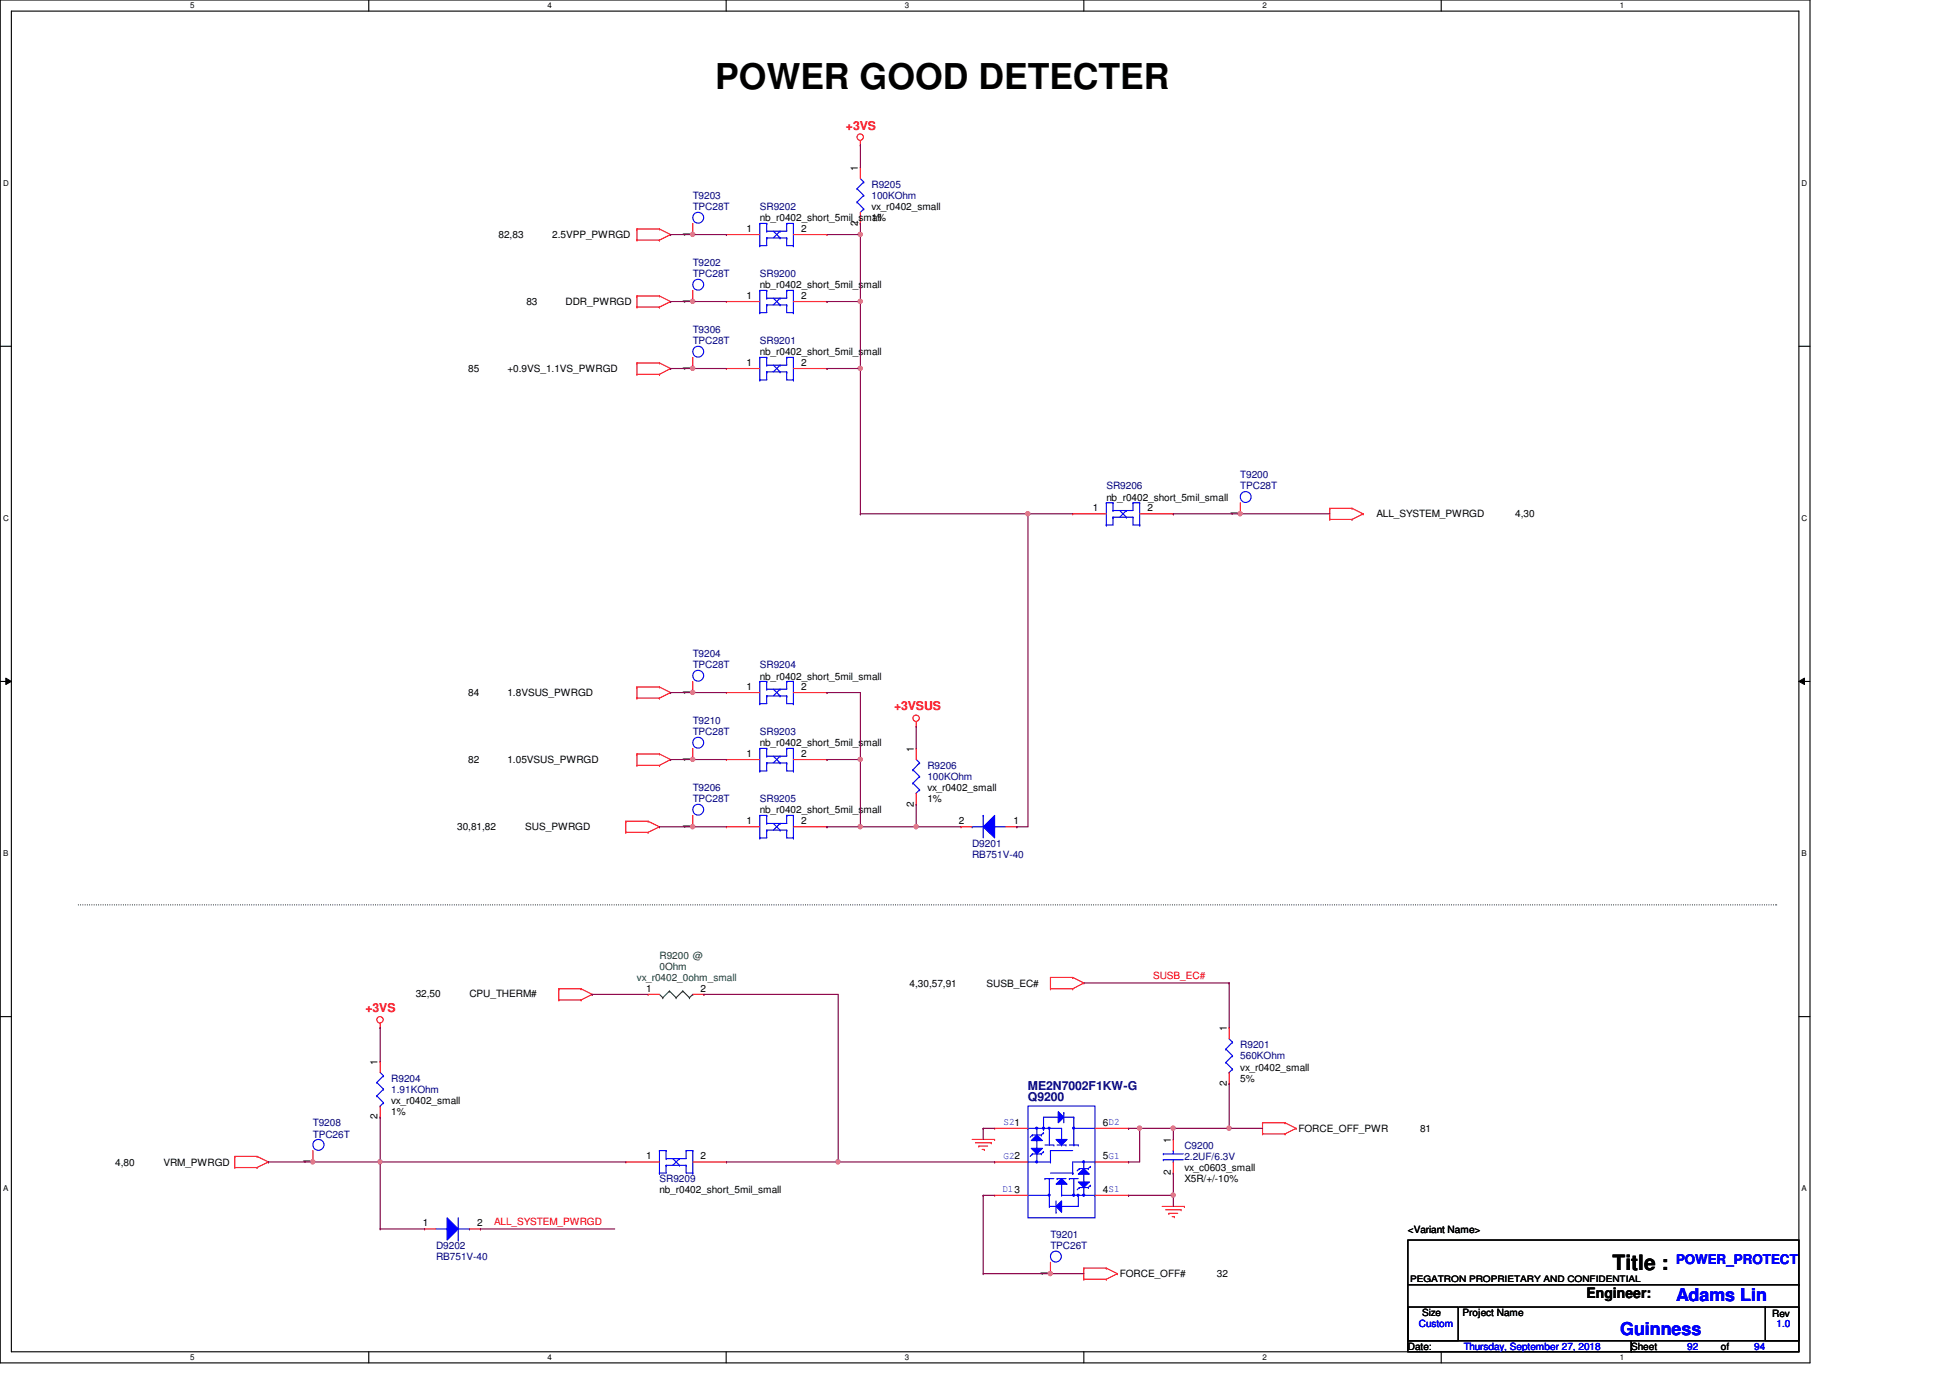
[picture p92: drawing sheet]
<svg xmlns="http://www.w3.org/2000/svg" width="297mm" height="210mm" viewBox="0 0 297 210" stroke-linecap="round" stroke-linejoin="round" font-family="sans-serif">
<defs><g id="words">
<text font-size="5.4" x="109" y="13.5">POWER GOOD DETECTER</text>
<text font-size="3.2" x="245.6" y="193.4">Title :</text>
<g font-size="2.7" fill="#00f">
<text x="246.8" y="203.3">Guinness</text>
<text x="255.3" y="198.2">Adams Lin</text>
</g>
<text font-size="2.2" x="241.7" y="197.8">Engineer:</text>
<text font-size="2" fill="#00f" x="255.3" y="192.5">POWER_PROTECT</text>
<g font-size="1.9" fill="#f00">
<text x="128.9" y="19.7">+3VS</text>
<text x="136.2" y="108.2">+3VSUS</text>
<text x="55.7" y="154.2">+3VS</text>
</g>
<g font-size="1.9" fill="#000080">
<text x="156.6" y="167.8">Q9200</text>
<text x="156.6" y="166.1">ME2N7002F1KW-G</text>
</g>
<g font-size="1.5">
<text x="130.7" y="26" transform="rotate(-90 130.7 26)">1</text>
<text x="113.7" y="35.3">1</text>
<text x="115.7" y="33.7">nb_r0402_short_5mil_small</text>
<text x="122" y="35.3">2</text>
<text x="130.7" y="34.4" transform="rotate(-90 130.7 34.4)">2</text>
<text x="132.8" y="33.7">1%</text>
<text x="132.8" y="32">vx_r0402_small</text>
<text x="75.9" y="36.3">82,83</text>
<text x="84.1" y="36.3">2.5VPP_PWRGD</text>
<text x="105.2" y="36.1" transform="rotate(-90 105.2 36.1)">1</text>
<text x="80.2" y="46.5">83</text>
<text x="86.1" y="46.5">DDR_PWRGD</text>
<text x="105.2" y="46.3" transform="rotate(-90 105.2 46.3)">1</text>
<text x="113.7" y="45.6">1</text>
<text x="115.7" y="43.9">nb_r0402_short_5mil_small</text>
<text x="122" y="45.6">2</text>
<text x="71.3" y="56.7">85</text>
<text x="77.3" y="56.7">+0.9VS_1.1VS_PWRGD</text>
<text x="105.2" y="56.5" transform="rotate(-90 105.2 56.5)">1</text>
<text x="113.7" y="55.8">1</text>
<text x="115.7" y="54.1">nb_r0402_short_5mil_small</text>
<text x="122" y="55.8">2</text>
<text x="166.5" y="77.9">1</text>
<text x="168.5" y="76.3">nb_r0402_short_5mil_small</text>
<text x="174.8" y="77.9">2</text>
<text x="188.5" y="78.6" transform="rotate(-90 188.5 78.6)">1</text>
<text x="209.7" y="78.8">ALL_SYSTEM_PWRGD</text>
<text x="230.8" y="78.8">4,30</text>
<text x="71.3" y="106">84</text>
<text x="77.3" y="106">1.8VSUS_PWRGD</text>
<text x="105.2" y="105.8" transform="rotate(-90 105.2 105.8)">1</text>
<text x="113.7" y="105.1">1</text>
<text x="115.7" y="103.5">nb_r0402_short_5mil_small</text>
<text x="122" y="105.1">2</text>
<text x="115.7" y="113.7">nb_r0402_short_5mil_small</text>
<text x="71.3" y="116.2">82</text>
<text x="77.3" y="116.2">1.05VSUS_PWRGD</text>
<text x="105.2" y="116" transform="rotate(-90 105.2 116)">1</text>
<text x="113.7" y="115.3">1</text>
<text x="122" y="115.3">2</text>
<text x="139.2" y="114.5" transform="rotate(-90 139.2 114.5)">1</text>
<text x="113.7" y="125.6">1</text>
<text x="115.7" y="123.9">nb_r0402_short_5mil_small</text>
<text x="122" y="125.6">2</text>
<text x="139.2" y="122.9" transform="rotate(-90 139.2 122.9)">2</text>
<text x="141.3" y="122.2">1%</text>
<text x="141.3" y="120.5">vx_r0402_small</text>
<text x="146" y="125.6">2</text>
<text x="154.4" y="125.6">1</text>
<text x="69.6" y="126.5">30,81,82</text>
<text x="80" y="126.5">SUS_PWRGD</text>
<text x="105.2" y="126.2" transform="rotate(-90 105.2 126.2)">1</text>
<text x="63.3" y="151.8">32,50</text>
<text x="71.5" y="151.8">CPU_THERM#</text>
<text x="98.4" y="151.1">1</text>
<text x="106.7" y="151.1">2</text>
<text x="138.6" y="150.3">4,30,57,91</text>
<text x="150.3" y="150.3">SUSB_EC#</text>
<text x="186.9" y="157.1" transform="rotate(-90 186.9 157.1)">1</text>
<text x="57.5" y="162.2" transform="rotate(-90 57.5 162.2)">1</text>
<text x="186.9" y="165.4" transform="rotate(-90 186.9 165.4)">2</text>
<text x="188.9" y="164.8">5%</text>
<text x="188.9" y="163.1">vx_r0402_small</text>
<text x="57.5" y="170.5" transform="rotate(-90 57.5 170.5)">2</text>
<text x="59.6" y="169.9">1%</text>
<text x="59.6" y="168.1">vx_r0402_small</text>
<text x="168" y="171.5">6D2</text>
<text x="197.8" y="172.4">FORCE_OFF_PWR</text>
<text x="216.3" y="172.4">81</text>
<text x="17.6" y="177.5">4,80</text>
<text x="24.9" y="177.5">VRM_PWRGD</text>
<text x="47.3" y="177.3" transform="rotate(-90 47.3 177.3)">1</text>
<text x="98.4" y="176.6">1</text>
<text x="106.7" y="176.6">2</text>
<text x="168" y="176.6">5G1</text>
<text x="178.3" y="179" transform="rotate(-90 178.3 179)">2</text>
<text x="178.3" y="174.1" transform="rotate(-90 178.3 174.1)">1</text>
<text x="180.4" y="178.4">vx_c0603_small</text>
<text x="100.5" y="181.8">nb_r0402_short_5mil_small</text>
<text x="168" y="181.7">4S1</text>
<text x="180.4" y="180.1">X5R/+/-10%</text>
<text x="64.4" y="186.8">1</text>
<text x="72.7" y="186.8">2</text>
<text x="214.5" y="187.7">&lt;Variant Name&gt;</text>
<text x="159.6" y="194.3" transform="rotate(-90 159.6 194.3)">1</text>
<text x="170.6" y="194.6">FORCE_OFF#</text>
<text x="185.4" y="194.6">32</text>
<text x="216.7" y="200.5">Size</text>
<text x="222.8" y="200.5">Project Name</text>
<text x="270" y="200.7">Rev</text>
<text x="214.5" y="205.6">Date:</text>
<text x="248.5" y="205.6">Sheet</text>
<text x="262.1" y="205.6">of</text>
</g>
<g font-size="1.5" fill="#000080">
<text x="132.8" y="28.6">R9205</text>
<text x="105.5" y="30.3">T9203</text>
<text x="105.5" y="32">TPC28T</text>
<text x="115.7" y="32">SR9202</text>
<text x="132.8" y="30.3">100KOhm</text>
<text x="105.5" y="40.5">T9202</text>
<text x="105.5" y="42.2">TPC28T</text>
<text x="115.7" y="42.2">SR9200</text>
<text x="105.5" y="50.8">T9306</text>
<text x="105.5" y="52.5">TPC28T</text>
<text x="115.7" y="52.5">SR9201</text>
<text x="168.5" y="74.5">SR9206</text>
<text x="188.9" y="72.9">T9200</text>
<text x="188.9" y="74.5">TPC28T</text>
<text x="105.5" y="100.1">T9204</text>
<text x="105.5" y="101.8">TPC28T</text>
<text x="115.7" y="101.8">SR9204</text>
<text x="105.5" y="110.3">T9210</text>
<text x="105.5" y="112">TPC28T</text>
<text x="115.7" y="112">SR9203</text>
<text x="141.3" y="117.1">R9206</text>
<text x="141.3" y="118.8">100KOhm</text>
<text x="105.5" y="120.5">T9206</text>
<text x="105.5" y="122.2">TPC28T</text>
<text x="115.7" y="122.2">SR9205</text>
<text x="148.1" y="129">D9201</text>
<text x="148.1" y="130.7">RB751V-40</text>
<text x="188.9" y="159.6">R9201</text>
<text x="188.9" y="161.4">560KOhm</text>
<text x="59.6" y="164.8">R9204</text>
<text x="59.6" y="166.5">1.91KOhm</text>
<text x="47.7" y="171.6">T9208</text>
<text x="47.7" y="173.3">TPC26T</text>
<text x="180.4" y="175">C9200</text>
<text x="180.4" y="176.7">2.2UF/6.3V</text>
<text x="100.5" y="180.1">SR9209</text>
<text x="66.4" y="190.3">D9202</text>
<text x="66.4" y="192">RB751V-40</text>
<text x="160" y="188.6">T9201</text>
<text x="160" y="190.3">TPC26T</text>
</g>
<g font-size="1.5" fill="#008000">
<text x="97" y="149.4">vx_r0402_0ohm_small</text>
<text x="100.5" y="146">R9200 @</text>
<text x="100.5" y="147.7">0Ohm</text>
</g>
<g font-size="1.5" fill="#f00">
<text x="175.6" y="149.2">SUSB_EC#</text>
<text x="75.3" y="186.6">ALL_SYSTEM_PWRGD</text>
</g>
<g font-size="1.5" fill="#00f">
<text x="152.9" y="171.4">S21</text>
<text x="152.9" y="176.5">G22</text>
<text x="152.7" y="181.6">D13</text>
<text x="216.2" y="202.2">Custom</text>
<text x="270.6" y="202.2">1.0</text>
<text x="223" y="205.6">Thursday, September 27, 2018</text>
<text x="257" y="205.6">92</text>
<text x="267.2" y="205.6">94</text>
</g>
<text font-size="1.4" x="214.8" y="195.2">PEGATRON PROPRIETARY AND CONFIDENTIAL</text>
<g font-size="1.2">
<text x="29" y="1.3">5</text>
<text x="83.4" y="1.3">4</text>
<text x="137.8" y="1.3">3</text>
<text x="192.3" y="1.3">2</text>
<text x="246.8" y="1.3">1</text>
<text x=".5" y="28.3">D</text>
<text x="274.4" y="28.3">D</text>
<text x=".5" y="79.4">C</text>
<text x="274.4" y="79.4">C</text>
<text x=".5" y="130.4">B</text>
<text x="274.4" y="130.4">B</text>
<text x=".5" y="181.5">A</text>
<text x="274.4" y="181.5">A</text>
<text x="29" y="207.2">5</text>
<text x="83.4" y="207.2">4</text>
<text x="137.8" y="207.2">3</text>
<text x="192.3" y="207.2">2</text>
<text x="246.8" y="207.2">1</text>
</g>
</g></defs>
<path d="M0 0h275.7v207.6h-275.7zM1.7 1.7h272.3v204.2h-272.3z" fill="none" stroke="#000" stroke-width=".17"/>
<g fill="#fff">
<path d="M29 .2h.6v1.3h-.6z"/>
<path d="M29 206.1h.6v1.3h-.6z"/>
</g>
<path d="M56.2 0v1.7M56.2 205.9v1.7" fill="none" stroke="#000" stroke-width=".17"/>
<g fill="#fff">
<path d="M83.4 .2h.6v1.3h-.6z"/>
<path d="M83.4 206.1h.6v1.3h-.6z"/>
</g>
<path d="M110.6 0v1.7M110.6 205.9v1.7" fill="none" stroke="#000" stroke-width=".17"/>
<g fill="#fff">
<path d="M137.8 .2h.7v1.3h-.7z"/>
<path d="M137.8 206.1h.7v1.3h-.7z"/>
</g>
<path d="M165.1 0v1.7M165.1 205.9v1.7" fill="none" stroke="#000" stroke-width=".17"/>
<g fill="#fff">
<path d="M192.3 .2h.7v1.3h-.7z"/>
<path d="M192.3 206.1h.7v1.3h-.7z"/>
</g>
<path d="M219.5 0v1.7M219.5 205.9v1.7" fill="none" stroke="#000" stroke-width=".17"/>
<g fill="#fff">
<path d="M246.8 .2h.6v1.3h-.6z"/>
<path d="M246.8 206.1h.6v1.3h-.6z"/>
<path d="M.5 27.2h.8v1.4h-.8z"/>
<path d="M274.4 27.2h.9v1.4h-.9z"/>
<path d="M.5 78.3h.8v1.3h-.8z"/>
<path d="M274.4 78.3h.9v1.3h-.9z"/>
</g>
<path d="M0 52.7h1.7M274 52.7h1.7" fill="none" stroke="#000" stroke-width=".17"/>
<g fill="#fff">
<path d="M.5 129.3h.7v1.4h-.7z"/>
<path d="M274.4 129.3h.8v1.4h-.8z"/>
</g>
<path d="M0 103.8h1.7M274 103.8h1.7" fill="none" stroke="#000" stroke-width=".17"/>
<path d="M.9 103.3l.8 .5-.8 .5zM274 103.8l.9-.5v1z" fill="#000"/>
<path d="M.9 103.3l.8 .5-.8 .5zM274 103.8l.9-.5v1z" fill="none" stroke="#000" stroke-width=".15"/>
<g fill="#fff">
<path d="M.5 180.4h.7v1.3h-.7z"/>
<path d="M274.4 180.4h.8v1.3h-.8z"/>
</g>
<path d="M0 154.9h1.7M274 154.9h1.7M214.5 188.9h59.5v15.3h-59.5zM214.5 199.1h7.6v5.1h-7.6zM214.5 195.7h59.5M222.3 199.1h46.6M268.9 199.1h5.1v5.1h-5.1zM268.9 199.1h.1M274 195.7h.1M214.5 204.2h34v1.7h-34zM248.5 204.2h25.5v1.7h-25.5z" fill="none" stroke="#000" stroke-width=".17"/>
<path d="M11.9 137.8h258.7M270.6 137.8h.1" fill="none" stroke="#000" stroke-width=".17" stroke-dasharray="0 .3"/>
<g fill="none" stroke="#f00" stroke-width=".17">
<path d="M97 34.9h.1M97 36.6h.1M97 34.9v1.7M97 36.6h3.5M97 34.9h3.5M100.5 36.6h.1M100.5 34.9h.1M100.5 34.9l1.6 .8M102.1 35.7h.1M102.1 35.7l-1.6 .9M105.5 35.7h.1M105.5 34v1.7"/>
<path d="M110.7 35.7h.1M110.7 35.7h5M120.9 35.7h5.1M126 35.7h.1M131.1 22.1h.1M131.1 25.5h.1M131.1 34h.1M131.1 21.4v.7M131.1 25.5v1.7M131.1 32.3v1.7M97 45.1h.1M97 46.8h.1"/>
<path d="M97 55.3h.1M97 57h.1M97 46.8h3.5M97 45.1h3.5M97 45.1v1.7M97 55.3v1.7M97 57h3.5M97 55.3h3.5M100.5 46.8h.1M100.5 45.1h.1M100.5 57h.1M100.5 55.3h.1"/>
<path d="M100.5 45.1l1.6 .8M100.5 55.3l1.6 .8M102.1 45.9h.1M102.1 56.1h.1M102.1 45.9l-1.6 .9M102.1 56.1l-1.6 .9M105.5 45.9h.1M105.5 56.1h.1M105.5 44.2v1.7M105.5 54.4v1.7M110.7 56.1h.1M110.7 45.9h.1"/>
<path d="M110.7 56.1h5M110.7 45.9h5M120.9 56.1h5.1M120.9 45.9h5.1M126 56.1h.1M126 45.9h.1M163.4 78.3h.1M163.4 78.3h5.1M173.6 78.3h5.1M178.7 78.3h.1M188.9 78.3h.1M188.9 76.6v1.7"/>
<path d="M202.6 79.1h.1M202.6 77.4h.1M202.6 77.4h3.3M202.6 79.1h3.3M202.6 77.4v1.7M205.9 77.4h.1M205.9 79.1h.1M205.9 77.4l1.7 .9M207.6 78.3h.1M207.6 78.3l-1.7 .8M97 114.9h.1M97 116.6h.1"/>
<path d="M97 104.6h.1M97 106.3h.1M97 104.6v1.7M97 114.9v1.7M97 116.6h3.5M97 114.9h3.5M97 106.3h3.5M97 104.6h3.5M100.5 116.6h.1M100.5 114.9h.1M100.5 106.3h.1M100.5 104.6h.1"/>
<path d="M100.5 114.9l1.6 .8M100.5 104.6l1.6 .9M102.1 115.7h.1M102.1 105.5h.1M102.1 115.7l-1.6 .9M102.1 105.5l-1.6 .8M105.5 105.5h.1M105.5 115.7h.1M105.5 103.8v1.7M105.5 114v1.7M110.7 105.5h.1M110.7 115.7h.1"/>
<path d="M110.7 105.5h5M110.7 115.7h5M120.9 105.5h5.1M120.9 115.7h5.1M126 105.5h.1M126 115.7h.1M139.6 110.6h.1M139.6 114h.1M139.6 109.9v.7M139.6 114v1.7M95.3 126.8h.1M95.3 125.1h.1"/>
<path d="M95.3 125.1h3.4M95.3 126.8h3.4M95.3 125.1v1.7M98.7 125.1h.1M98.7 126.8h.1M98.7 125.1l1.8 .8M100.5 125.9h.1M100.5 125.9l-1.8 .9M110.7 125.9h.1M110.7 125.9h5M120.9 125.9h5.1M126 125.9h.1"/>
<path d="M139.6 122.5h.1M139.6 120.8v1.7M57.9 156.5h.1M57.9 155.9v.6M85.1 152.3h.1M85.1 150.6h.1M85.1 150.6h3.4M85.1 152.3h3.4M85.1 150.6v1.7M88.5 150.6h.1M88.5 152.3h.1M88.5 150.6l1.7 .9"/>
<path d="M90.2 151.5h.1M90.2 151.5l-1.7 .8M98.7 151.5h.1M98.7 151.5h1.8M105.5 151.5h1.7M107.2 151.5h.1M160 150.6h.1M160 148.9h.1M160 150.6h3.4M160 148.9h3.4M160 148.9v1.7M163.4 148.9h.1"/>
<path d="M163.4 150.6h.1M163.4 148.9l1.7 .8M165.1 149.7h.1M165.1 149.7l-1.7 .9M187.2 156.5h.1M187.2 156.5v1.7M35.8 176.1h.1M35.8 177.8h.1M35.8 177.8h3.4M35.8 176.1h3.4M35.8 176.1v1.7M39.2 177.8h.1"/>
<path d="M39.2 176.1h.1M39.2 176.1l1.7 .9M40.9 177h.1M40.9 177l-1.7 .8M47.7 177h.1M47.7 175.3v1.7M57.9 161.7h.1M57.9 170.2h.1M57.9 161.7v1.7M57.9 168.5v1.7M95.3 177h.1M95.3 177h5.2"/>
<path d="M105.5 177h5.2M110.7 177h.1M148.1 173.6h3.4M148.6 174.1h2.4M149.1 174.6h.1M149.1 174.6h1.3M149.6 175.1h.3M149.9 175.1h.1M151 174.1h.1M151.5 173.6h.1M187.2 165.1h.1M187.2 163.4v1.7"/>
<path d="M192.3 172.7h.1M192.3 171h.1M192.3 171h3.4M192.3 172.7h3.4M192.3 171v1.7M195.7 171h.1M195.7 172.7h.1M195.7 171l1.7 .9M197.4 171.9h.1M197.4 171.9l-1.7 .8M160 194h.1M160 192.3v1.7"/>
<path d="M165.1 194.9h.1M165.1 193.2h.1M165.1 193.2h3.4M165.1 194.9h3.4M165.1 193.2v1.7M168.5 193.2h.1M168.5 194.9h.1M168.5 193.2l1.7 .8M170.2 194h.1M170.2 194l-1.7 .9M177 183.8h3.4M177.5 184.3h2.4"/>
<path d="M178.1 184.8h.1M178.1 184.8h1.3M178.6 185.3h.3M178.9 185.3h.1M179.9 184.3h.1M180.4 183.8h.1"/>
<circle cx="131" cy="20.9" r=".49"/>
<circle cx="139.5" cy="109.4" r=".49"/>
<circle cx="57.9" cy="155.3" r=".49"/>
</g>
<g fill="none" stroke="#00f" stroke-width=".17">
<path d="M115.7 37.4h.1M115.7 34h.1M115.7 34v3.4M115.7 34h1.1M116.8 36.2h.1M116.8 35.2h.1M116.8 34h.1M116.8 34v1.2M116.8 36.2v1.2h-1.1M116.8 36.2h3M117.8 35.2l1 1M118.8 36.2h.1"/>
<path d="M118.8 35.2h.1M118.8 35.2l-1 1M119.8 36.2h.1M119.8 34h.1M119.8 34v1.2h-3M119.8 36.2v1.2h1.1M119.8 34h1.1M120.9 37.4h.1M120.9 34h.1M120.9 34v3.4M130.6 30.8h.1M130.6 28.7h.1"/>
<path d="M130.6 30.8l1 1M130.6 28.7l1 1.1M131.1 32.3h.1M131.1 27.2l.5 .5M131.6 31.8h.1M131.6 27.7h.1M131.6 29.8h.1M131.6 31.8l-.5 .5M131.6 29.8l-1 1M131.6 27.7l-1 1M115.7 57.9h.1M115.7 54.4h.1"/>
<path d="M115.7 47.6h.1M115.7 44.2h.1M115.7 44.2v3.4M115.7 54.4v3.5M115.7 54.4h1.1M115.7 44.2h1.1M116.8 56.6h.1M116.8 55.6h.1M116.8 54.4h.1M116.8 46.4h.1M116.8 45.4h.1M116.8 44.2h.1"/>
<path d="M116.8 44.2v1.2M116.8 46.4v1.2h-1.1M116.8 54.4v1.2M116.8 56.6v1.3h-1.1M116.8 56.6h3M116.8 46.4h3M117.8 55.6l1 1M117.8 45.4l1 1M118.8 56.6h.1M118.8 55.6h.1M118.8 46.4h.1M118.8 45.4h.1"/>
<path d="M118.8 55.6l-1 1M118.8 45.4l-1 1M119.8 56.6h.1M119.8 54.4h.1M119.8 46.4h.1M119.8 44.2h.1M119.8 44.2v1.2h-3M119.8 46.4v1.2h1.1M119.8 54.4v1.2h-3M119.8 56.6v1.3h1.1M119.8 54.4h1.1M119.8 44.2h1.1"/>
<path d="M120.9 57.9h.1M120.9 54.4h.1M120.9 47.6h.1M120.9 44.2h.1M120.9 44.2v3.4M120.9 54.4v3.5M168.5 80h.1M168.5 76.6h.1M168.5 76.6h1M168.5 76.6v3.4M169.5 78.8h.1M169.5 77.8h.1"/>
<path d="M169.5 76.6h.1M169.5 78.8h3.1M169.5 78.8v1.2h-1M169.5 76.6v1.2M170.6 77.8l1 1M171.6 78.8h.1M171.6 77.8h.1M171.6 77.8l-1 1M172.6 78.8h.1M172.6 76.6h.1M172.6 76.6v1.2h-3.1M172.6 78.8v1.2h1"/>
<path d="M172.6 76.6h1M173.6 80h.1M173.6 76.6h.1M173.6 76.6v3.4M115.7 107.2h.1M115.7 103.8h.1M115.7 117.4h.1M115.7 114h.1M115.7 103.8h1.1M115.7 103.8v3.4M115.7 114v3.4M115.7 114h1.1"/>
<path d="M116.8 106h.1M116.8 105h.1M116.8 103.8h.1M116.8 116.2h.1M116.8 115.2h.1M116.8 114h.1M116.8 106h3M116.8 106v1.2h-1.1M116.8 103.8v1.2M116.8 114v1.2M116.8 116.2v1.2h-1.1M116.8 116.2h3"/>
<path d="M117.8 105l1 1M117.8 115.2l1 1M118.8 106h.1M118.8 105h.1M118.8 116.2h.1M118.8 115.2h.1M118.8 105l-1 1M118.8 115.2l-1 1M119.8 106h.1M119.8 103.8h.1M119.8 116.2h.1M119.8 114h.1"/>
<path d="M119.8 103.8v1.2h-3M119.8 106v1.2h1.1M119.8 114v1.2h-3M119.8 116.2v1.2h1.1M119.8 103.8h1.1M119.8 114h1.1M120.9 107.2h.1M120.9 103.8h.1M120.9 117.4h.1M120.9 114h.1M120.9 103.8v3.4M120.9 114v3.4"/>
<path d="M139.1 119.3h.1M139.1 117.3h.1M139.1 119.3l1 1M139.1 117.3l1 1M139.6 115.7l.5 .5M140.1 116.2h.1M140.1 118.3h.1M140.1 118.3l-1 1M140.1 116.2l-1 1.1M115.7 127.6h.1M115.7 124.2h.1M115.7 124.2v3.4"/>
<path d="M115.7 124.2h1.1M116.8 126.4h.1M116.8 125.4h.1M116.8 124.2h.1M116.8 124.2v1.2M116.8 126.4v1.2h-1.1M116.8 126.4h3M117.8 125.4l1 1M118.8 126.4h.1M118.8 125.4h.1M118.8 125.4l-1 1M119.8 126.4h.1"/>
<path d="M119.8 124.2h.1M119.8 124.2v1.2h-3M119.8 126.4v1.2h1.1M119.8 124.2h1.1M120.9 127.6h.1M120.9 124.2h.1M120.9 124.2v3.4M139.6 120.8h.1M140.1 120.3h.1M140.1 120.3l-.5 .5M186.7 159.8h.1M186.7 159.8l1 1"/>
<path d="M187.2 158.2l.5 .5M187.7 158.7h.1M187.7 158.7l-1 1.1M57.4 166.9h.1M57.4 164.9h.1M57.4 166.9l1 1.1M57.4 164.9l1 1M57.9 168.5h.1M57.9 163.4l.5 .5M58.4 168h.1M58.4 163.9h.1M58.4 165.9h.1"/>
<path d="M58.4 168l-.5 .5M58.4 165.9l-1 1M58.4 163.9l-1 1M100.5 178.7h.1M100.5 175.3h.1M100.5 175.3h1M100.5 175.3v3.4M101.5 177.5h.1M101.5 176.5h.1M101.5 175.3h.1M101.5 177.5h3M101.5 177.5v1.2h-1"/>
<path d="M101.5 175.3v1.2M102.5 176.5l1 1M103.5 177.5h.1M103.5 176.5h.1M103.5 176.5l-1 1M104.5 177.5h.1M104.5 175.3h.1M104.5 175.3v1.2h-3M104.5 177.5v1.2h1M104.5 175.3h1M105.5 178.7h.1M105.5 175.3h.1"/>
<path d="M105.5 175.3v3.4M186.7 161.8h.1M186.7 161.8l1 1.1M187.2 163.4h.1M187.7 162.9h.1M187.7 160.8h.1M187.7 162.9l-.5 .5M187.7 160.8l-1 1"/>
<circle cx="106.4" cy="33.2" r=".83"/>
<circle cx="106.4" cy="43.4" r=".83"/>
<circle cx="106.4" cy="53.6" r=".83"/>
<circle cx="189.7" cy="75.7" r=".83"/>
<circle cx="106.4" cy="102.9" r=".83"/>
<circle cx="106.4" cy="113.1" r=".83"/>
<circle cx="48.5" cy="174.4" r=".84"/>
<circle cx="160.8" cy="191.4" r=".83"/>
</g>
<path d="M100.5 151.5l.5 .5M101 152h.1M102 151h.1M102 151l-1 1M102 151l1 1M103 152h.1M104 151h.1M104 151l-1 1M104 151l1 1M105 152h.1M105.5 151.5h.1M105.5 151.5l-.5 .5" fill="none" stroke="#008000" stroke-width=".17"/>
<path d="M149.8 125.9l1.7-1.7v3.4z" fill="#00f"/>
<g fill="none" stroke="#00f" stroke-width=".17">
<path d="M148.1 125.9h.1M148.1 125.9h1.7M149.8 125.9l1.7-1.7v3.4zM149.8 124.2h.1M149.8 124.2v3.4M151.5 125.9h.1M151.5 125.9h1.7M156.6 177h.1M156.6 177h3.4"/>
<circle cx="106.4" cy="123.3" r=".83"/>
</g>
<path d="M105.5 125.9h.1M105.5 124.2v1.7M146.4 125.9h.1M146.4 125.9h1.7M153.2 125.9h1.7M154.9 125.9h.1" fill="none" stroke="#f00" stroke-width=".17"/>
<path d="M160.9 173.6h1.7l-.9 .8z" fill="#00f"/>
<path d="M160.9 173.6h1.7l-.9 .8z" fill="none" stroke="#00f" stroke-width=".17"/>
<path d="M161.2 169.3l.8 .9-.8 .8z" fill="#00f"/>
<g fill="none" stroke="#00f" stroke-width=".17">
<path d="M156.6 171.9h.1M156.6 171.9h5.1M159 170.2h2.7M159.2 174.4h1.3M159.8 171.9h.1M159.8 171.9v2.5M160 175.3h.1M160 175.3h3.4M160.5 174.4h.1M161 174.4h1.4M161.2 169.3l.8 .9-.8 .8zM161.7 170.2h.1"/>
<path d="M162 169.5h.1M162 169.5v1.5M162 170.2h1.6M162.4 174.4h.1M162.9 174.4h1.3M163.6 170.2h.1M163.6 174.4h.1M163.6 171.9h.1M163.6 170.2v4.2M163.6 171.9h3.2M164.2 174.4h.1"/>
</g>
<path d="M161.7 182.9v1.8l-.8-.9z" fill="#00f"/>
<path d="M161.7 182.9v1.8l-.8-.9z" fill="none" stroke="#00f" stroke-width=".17"/>
<path d="M160.9 180.4l.8-.9 .9 .9z" fill="#00f"/>
<g fill="none" stroke="#00f" stroke-width=".17">
<path d="M156.6 168.5h10.2v17h-10.2zM159.2 179.5h.1M159.2 179.5h1.3M159.8 179.5h.1M159.8 179.5v4.3M160 178.7h3.4M161 179.5h.1M161 179.5h1.4M161.7 174.4h.1M161.7 171.9v2.5M162.9 179.5h.1M162.9 179.5h1.3"/>
<path d="M163.4 178.7h.1M163.4 177h3.4M163.6 179.5v2.6M166.8 177h.1M156.6 182.1h3.2M159.8 182.1h.1M159.8 183.8h.1M159.8 183.8h1.1M160.9 180.4l.8-.9 .9 .9zM160.9 184.7h.1M160.9 182.9v1.8M161.7 183.8h.1"/>
<path d="M161.7 182.1h5.1M161.7 183.8h2.5M163.6 182.1h.1M166.8 182.1h.1"/>
</g>
<path d="M159.7 171.7h.2v.2h-.2z" fill-rule="evenodd" fill="#00f"/>
<path d="M159.7 171.7h.2v.2h-.2z" fill="none" stroke="#00f" stroke-width=".17"/>
<path d="M163.4 171.7h.2v.2h-.2z" fill-rule="evenodd" fill="#00f"/>
<path d="M163.4 171.7h.2v.2h-.2z" fill="none" stroke="#00f" stroke-width=".17"/>
<path d="M163.4 181.9h.2v.2h-.2z" fill-rule="evenodd" fill="#00f"/>
<path d="M163.4 181.9h.2v.2h-.2z" fill="none" stroke="#00f" stroke-width=".17"/>
<path d="M159.7 181.9h.2v.2h-.2z" fill-rule="evenodd" fill="#00f"/>
<path d="M159.7 181.9h.2v.2h-.2z" fill="none" stroke="#00f" stroke-width=".17"/>
<path d="M158.8 171.7h.3v.2h-.3z" fill-rule="evenodd" fill="#00f"/>
<path d="M158.8 171.7h.3v.2h-.3z" fill="none" stroke="#00f" stroke-width=".17"/>
<path d="M164.1 181.9h.2v.2h-.2z" fill-rule="evenodd" fill="#00f"/>
<path d="M157.9 177h.1M157.9 171.9v5.1M159 172h.1M159 170.2v1.8M164.1 181.9h.2v.2h-.2zM164.2 182.1h.1M164.2 182.1v1.7" fill="none" stroke="#00f" stroke-width=".17"/>
<path d="M157.8 171.7h.2v.2h-.2z" fill-rule="evenodd" fill="#00f"/>
<path d="M157.8 171.7h.2v.2h-.2z" fill="none" stroke="#00f" stroke-width=".17"/>
<path d="M157.8 176.9h.2v.2h-.2z" fill-rule="evenodd" fill="#00f"/>
<path d="M157.8 176.9h.2v.2h-.2z" fill="none" stroke="#00f" stroke-width=".17"/>
<path d="M157.1 173.7l.8-.8 .9 .8z" fill="#00f"/>
<path d="M157.1 173.7l.8-.8 .9 .8z" fill="none" stroke="#00f" stroke-width=".17"/>
<path d="M157.1 174.9h1.7l-.9 .9z" fill="#00f"/>
<g fill="none" stroke="#00f" stroke-width=".17">
<path d="M157.1 174.9h1.7l-.9 .9zM157.3 172.9h.1M157.3 175.8h.1M157.3 172.9h1.3M157.3 172.9l-.4 .3M157.3 175.8h1.3M157.3 175.8l-.4 .3M158.6 172.9h.1M158.6 175.8h.1M159 172.6h.1M159 175.4h.1M159 172.6l-.4 .3"/>
<path d="M159 175.4l-.4 .4M161.7 179.5v2.6M165.1 177v5.1M161.7 182.1h.1M165.1 182.1h.1"/>
</g>
<path d="M165 181.9h.2v.2h-.2z" fill-rule="evenodd" fill="#00f"/>
<path d="M165 181.9h.2v.2h-.2z" fill="none" stroke="#00f" stroke-width=".17"/>
<path d="M165 176.9h.2v.2h-.2z" fill-rule="evenodd" fill="#00f"/>
<path d="M165 176.9h.2v.2h-.2z" fill="none" stroke="#00f" stroke-width=".17"/>
<path d="M164.2 180h1.7l-.8 .9z" fill="#00f"/>
<path d="M164.2 180h1.7l-.8 .9z" fill="none" stroke="#00f" stroke-width=".17"/>
<path d="M164.2 178.9l.9-.9 .8 .9z" fill="#00f"/>
<g fill="none" stroke="#00f" stroke-width=".17">
<path d="M160 177h.1M160 175.3v1.7M163.4 178.7h.1M163.4 177v1.7M164.2 178.9l.9-.9 .8 .9zM164.4 178h.1M164.4 178h1.4M164.4 178l-.3 .4M165.8 178h.1M166.1 177.7h.1M166.1 177.7l-.3 .3M177.2 175.8h.1"/>
<path d="M177.2 176.7h.1M177.2 175.8h3.1M177.2 176.7h3.1M178.7 175.3h.1M178.7 177h.1M178.7 175.3v.5M178.7 176.7v.3M164.4 180.9h.1M164.4 180.9h1.4M164.4 180.9l-.3 .3M165.8 180.9h.1M166.1 180.6h.1"/>
<path d="M166.1 180.6l-.3 .3"/>
</g>
<g fill="none" stroke="#f00" stroke-width=".17">
<path d="M151.5 171.9h.1M151.5 177h.1M151.5 171.9h5.1M151.5 177h5.1M166.8 171.9h5.1M166.8 177h5.1M171.9 171.9h.1M171.9 177h.1M178.7 173.6h.1M178.7 178.7h.1M178.7 173.6v1.7M178.7 177v1.7"/>
<path d="M151.5 182.1h.1M151.5 182.1h5.1M166.8 182.1h5.1M171.9 182.1h.1"/>
</g>
<path d="M68.1 185.5l1.7 1.7-1.7 1.7z" fill="#00f"/>
<path d="M66.4 187.2h1.7M68.1 185.5l1.7 1.7-1.7 1.7zM68.1 187.2h.1M69.8 188.9h.1M69.8 185.5v3.4M69.8 187.2h1.7M71.5 187.2h.1" fill="none" stroke="#00f" stroke-width=".17"/>
<path d="M64.7 187.2h.1M64.7 187.2h1.7M71.5 187.2h1.7M73.2 187.2h.1" fill="none" stroke="#f00" stroke-width=".17"/>
<path d="M156.6 78.3h.1M156.6 78.3v47.6M100.5 125.9h.1M100.5 125.9h5" fill="none" stroke="#800040" stroke-width=".17"/>
<circle cx="105.5" cy="125.9" r=".32" fill="#f0f"/>
<circle cx="105.5" cy="125.9" r=".32" fill="none" stroke="#f0f" stroke-width=".17"/>
<path d="M131.1 78.3h.1M131.1 78.3h25.5M139.6 122.5h.1M139.6 122.5v3.4" fill="none" stroke="#800040" stroke-width=".17"/>
<circle cx="156.6" cy="78.2" r=".32" fill="#f0f"/>
<circle cx="156.6" cy="78.2" r=".32" fill="none" stroke="#f0f" stroke-width=".17"/>
<path d="M102.1 45.9h.1M102.1 45.9h3.4M139.6 110.6h.1M139.6 110.6v3.4M139.6 125.9h.1M139.6 125.9h6.8M154.9 125.9h.1M154.9 125.9h1.7" fill="none" stroke="#800040" stroke-width=".17"/>
<circle cx="105.5" cy="45.9" r=".32" fill="#f0f"/>
<circle cx="105.5" cy="45.9" r=".32" fill="none" stroke="#f0f" stroke-width=".17"/>
<path d="M47.7 177h.1M47.7 177h10.2" fill="none" stroke="#800040" stroke-width=".17"/>
<circle cx="47.6" cy="177" r=".32" fill="#f0f"/>
<circle cx="47.6" cy="177" r=".32" fill="none" stroke="#f0f" stroke-width=".17"/>
<path d="M127.7 177h23.8M151.5 177h.1" fill="none" stroke="#800040" stroke-width=".17"/>
<circle cx="127.6" cy="177" r=".32" fill="#f0f"/>
<circle cx="127.6" cy="177" r=".32" fill="none" stroke="#f0f" stroke-width=".17"/>
<g fill="none" stroke="#800040" stroke-width=".17">
<path d="M131.1 22.1h.1M131.1 35.7h.1M131.1 22.1v3.4M131.1 35.7v10.2h-5.1M105.5 45.9h.1M105.5 45.9h5.2M126 45.9h.1M156.6 78.3h.1M156.6 78.3h6.8M57.9 156.5h.1M57.9 156.5v5.2M90.2 151.5h.1"/>
<path d="M90.2 151.5h8.5"/>
</g>
<circle cx="131" cy="35.7" r=".32" fill="#f0f"/>
<circle cx="131" cy="35.7" r=".32" fill="none" stroke="#f0f" stroke-width=".17"/>
<path d="M188.9 78.3h.1M188.9 78.3h13.7M73.2 187.2h.1M73.2 187.2h20.4" fill="none" stroke="#800040" stroke-width=".17"/>
<circle cx="188.9" cy="78.2" r=".32" fill="#f0f"/>
<circle cx="188.9" cy="78.2" r=".32" fill="none" stroke="#f0f" stroke-width=".17"/>
<path d="M107.2 151.5h.1M107.2 151.5h20.5v25.5M40.9 177h.1M40.9 177h6.8M57.9 177h.1M57.9 177h37.4M110.7 177h.1M110.7 177h17M127.7 177h.1" fill="none" stroke="#800040" stroke-width=".17"/>
<circle cx="57.9" cy="177" r=".32" fill="#f0f"/>
<circle cx="57.9" cy="177" r=".32" fill="none" stroke="#f0f" stroke-width=".17"/>
<path d="M102.1 115.7h.1M102.1 115.7h8.6M105.5 115.7h.1M57.9 170.2h.1M57.9 177h.1M57.9 170.2v17M57.9 187.2h.1M57.9 187.2h6.8" fill="none" stroke="#800040" stroke-width=".17"/>
<circle cx="105.5" cy="115.7" r=".32" fill="#f0f"/>
<circle cx="105.5" cy="115.7" r=".32" fill="none" stroke="#f0f" stroke-width=".17"/>
<path d="M131.1 56.1h.1M131.1 45.9v10.2" fill="none" stroke="#800040" stroke-width=".17"/>
<circle cx="131" cy="45.9" r=".32" fill="#f0f"/>
<circle cx="131" cy="45.9" r=".32" fill="none" stroke="#f0f" stroke-width=".17"/>
<circle cx="131" cy="56.1" r=".32" fill="#f0f"/>
<circle cx="131" cy="56.1" r=".32" fill="none" stroke="#f0f" stroke-width=".17"/>
<path d="M105.5 125.9h.1M105.5 125.9h5.2M131.1 125.9h.1M131.1 125.9h8.5" fill="none" stroke="#800040" stroke-width=".17"/>
<circle cx="139.5" cy="125.9" r=".32" fill="#f0f"/>
<circle cx="139.5" cy="125.9" r=".32" fill="none" stroke="#f0f" stroke-width=".17"/>
<circle cx="131" cy="125.9" r=".32" fill="#f0f"/>
<circle cx="131" cy="125.9" r=".32" fill="none" stroke="#f0f" stroke-width=".17"/>
<path d="M126 115.7h.1M126 115.7h5.1M131.1 115.7h.1M131.1 115.7v10.2" fill="none" stroke="#800040" stroke-width=".17"/>
<circle cx="131" cy="115.7" r=".32" fill="#f0f"/>
<circle cx="131" cy="115.7" r=".32" fill="none" stroke="#f0f" stroke-width=".17"/>
<path d="M102.1 35.7h.1M102.1 35.7h3.4" fill="none" stroke="#800040" stroke-width=".17"/>
<circle cx="105.5" cy="35.7" r=".32" fill="#f0f"/>
<circle cx="105.5" cy="35.7" r=".32" fill="none" stroke="#f0f" stroke-width=".17"/>
<g fill="none" stroke="#800040" stroke-width=".17">
<path d="M105.5 35.7h5.2M110.7 35.7h.1M131.1 34h.1M131.1 34v1.7M178.7 78.3h.1M178.7 78.3h10.2M126 125.9h.1M126 125.9h5.1M165.1 149.7h22.1M187.2 149.7h.1M187.2 149.7v6.8M178.7 171.9h.1"/>
<path d="M178.7 178.7h.1M178.7 171.9v1.7M178.7 178.7v3.4M187.2 165.1h.1M187.2 165.1v6.8"/>
</g>
<circle cx="187.2" cy="171.8" r=".32" fill="#f0f"/>
<circle cx="187.2" cy="171.8" r=".32" fill="none" stroke="#f0f" stroke-width=".17"/>
<path d="M178.7 182.1h.1M178.7 182.1v1.7" fill="none" stroke="#800040" stroke-width=".17"/>
<circle cx="178.7" cy="182" r=".32" fill="#f0f"/>
<circle cx="178.7" cy="182" r=".32" fill="none" stroke="#f0f" stroke-width=".17"/>
<path d="M171.9 177h.1M173.6 171.9h.1M173.6 171.9v5.1h-1.7M173.6 171.9h5.1M160 194h.1M160 194h5.1" fill="none" stroke="#800040" stroke-width=".17"/>
<circle cx="178.7" cy="171.8" r=".32" fill="#f0f"/>
<circle cx="178.7" cy="171.8" r=".32" fill="none" stroke="#f0f" stroke-width=".17"/>
<circle cx="173.6" cy="171.8" r=".32" fill="#f0f"/>
<circle cx="173.6" cy="171.8" r=".32" fill="none" stroke="#f0f" stroke-width=".17"/>
<path d="M149.8 171.9h.1M149.8 171.9v1.7M149.8 171.9h1.7M171.9 171.9h.1M171.9 171.9h1.7M149.8 182.1h.1M149.8 194h.1M149.8 182.1h1.7M149.8 182.1v11.9M149.8 194h10.2M171.9 182.1h.1M171.9 182.1h6.8" fill="none" stroke="#800040" stroke-width=".17"/>
<circle cx="160" cy="194" r=".32" fill="#f0f"/>
<circle cx="160" cy="194" r=".32" fill="none" stroke="#f0f" stroke-width=".17"/>
<path d="M102.1 105.5h.1M102.1 105.5h8.6M105.5 105.5h.1M178.7 171.9h.1M178.7 171.9h8.5" fill="none" stroke="#800040" stroke-width=".17"/>
<circle cx="105.5" cy="105.5" r=".32" fill="#f0f"/>
<circle cx="105.5" cy="105.5" r=".32" fill="none" stroke="#f0f" stroke-width=".17"/>
<path d="M102.1 56.1h.1M102.1 56.1h8.6M105.5 56.1h.1M126 105.5h.1M126 105.5h5.1v10.2M131.1 115.7h.1" fill="none" stroke="#800040" stroke-width=".17"/>
<circle cx="105.5" cy="56.1" r=".32" fill="#f0f"/>
<circle cx="105.5" cy="56.1" r=".32" fill="none" stroke="#f0f" stroke-width=".17"/>
<path d="M126 35.7h5.1M131.1 35.7h.1M126 56.1h.1M126 56.1h5.1v22.2M131.1 78.3h.1M187.2 171.9h.1M187.2 171.9h5.1" fill="none" stroke="#800040" stroke-width=".17"/>
<circle cx="105.5" cy="125.9" r=".32" fill="#f0f"/>
<circle cx="105.5" cy="125.9" r=".32" fill="none" stroke="#f0f" stroke-width=".17"/>
<circle cx="156.6" cy="78.2" r=".32" fill="#f0f"/>
<circle cx="156.6" cy="78.2" r=".32" fill="none" stroke="#f0f" stroke-width=".17"/>
<circle cx="105.5" cy="45.9" r=".32" fill="#f0f"/>
<circle cx="105.5" cy="45.9" r=".32" fill="none" stroke="#f0f" stroke-width=".17"/>
<circle cx="47.6" cy="177" r=".32" fill="#f0f"/>
<circle cx="47.6" cy="177" r=".32" fill="none" stroke="#f0f" stroke-width=".17"/>
<circle cx="127.6" cy="177" r=".32" fill="#f0f"/>
<circle cx="127.6" cy="177" r=".32" fill="none" stroke="#f0f" stroke-width=".17"/>
<circle cx="131" cy="35.7" r=".32" fill="#f0f"/>
<circle cx="131" cy="35.7" r=".32" fill="none" stroke="#f0f" stroke-width=".17"/>
<circle cx="188.9" cy="78.2" r=".32" fill="#f0f"/>
<circle cx="188.9" cy="78.2" r=".32" fill="none" stroke="#f0f" stroke-width=".17"/>
<circle cx="57.9" cy="177" r=".32" fill="#f0f"/>
<circle cx="57.9" cy="177" r=".32" fill="none" stroke="#f0f" stroke-width=".17"/>
<circle cx="105.5" cy="115.7" r=".32" fill="#f0f"/>
<circle cx="105.5" cy="115.7" r=".32" fill="none" stroke="#f0f" stroke-width=".17"/>
<circle cx="131" cy="45.9" r=".32" fill="#f0f"/>
<circle cx="131" cy="45.9" r=".32" fill="none" stroke="#f0f" stroke-width=".17"/>
<circle cx="131" cy="56.1" r=".32" fill="#f0f"/>
<circle cx="131" cy="56.1" r=".32" fill="none" stroke="#f0f" stroke-width=".17"/>
<circle cx="139.5" cy="125.9" r=".32" fill="#f0f"/>
<circle cx="139.5" cy="125.9" r=".32" fill="none" stroke="#f0f" stroke-width=".17"/>
<circle cx="131" cy="125.9" r=".32" fill="#f0f"/>
<circle cx="131" cy="125.9" r=".32" fill="none" stroke="#f0f" stroke-width=".17"/>
<circle cx="131" cy="115.7" r=".32" fill="#f0f"/>
<circle cx="131" cy="115.7" r=".32" fill="none" stroke="#f0f" stroke-width=".17"/>
<circle cx="105.5" cy="35.7" r=".32" fill="#f0f"/>
<circle cx="105.5" cy="35.7" r=".32" fill="none" stroke="#f0f" stroke-width=".17"/>
<circle cx="187.2" cy="171.8" r=".32" fill="#f0f"/>
<circle cx="187.2" cy="171.8" r=".32" fill="none" stroke="#f0f" stroke-width=".17"/>
<circle cx="178.7" cy="182" r=".32" fill="#f0f"/>
<circle cx="178.7" cy="182" r=".32" fill="none" stroke="#f0f" stroke-width=".17"/>
<circle cx="178.7" cy="171.8" r=".32" fill="#f0f"/>
<circle cx="178.7" cy="171.8" r=".32" fill="none" stroke="#f0f" stroke-width=".17"/>
<circle cx="173.6" cy="171.8" r=".32" fill="#f0f"/>
<circle cx="173.6" cy="171.8" r=".32" fill="none" stroke="#f0f" stroke-width=".17"/>
<circle cx="160" cy="194" r=".32" fill="#f0f"/>
<circle cx="160" cy="194" r=".32" fill="none" stroke="#f0f" stroke-width=".17"/>
<circle cx="105.5" cy="105.5" r=".32" fill="#f0f"/>
<circle cx="105.5" cy="105.5" r=".32" fill="none" stroke="#f0f" stroke-width=".17"/>
<circle cx="105.5" cy="56.1" r=".32" fill="#f0f"/>
<circle cx="105.5" cy="56.1" r=".32" fill="none" stroke="#f0f" stroke-width=".17"/>
<use href="#words"/>
</svg>
